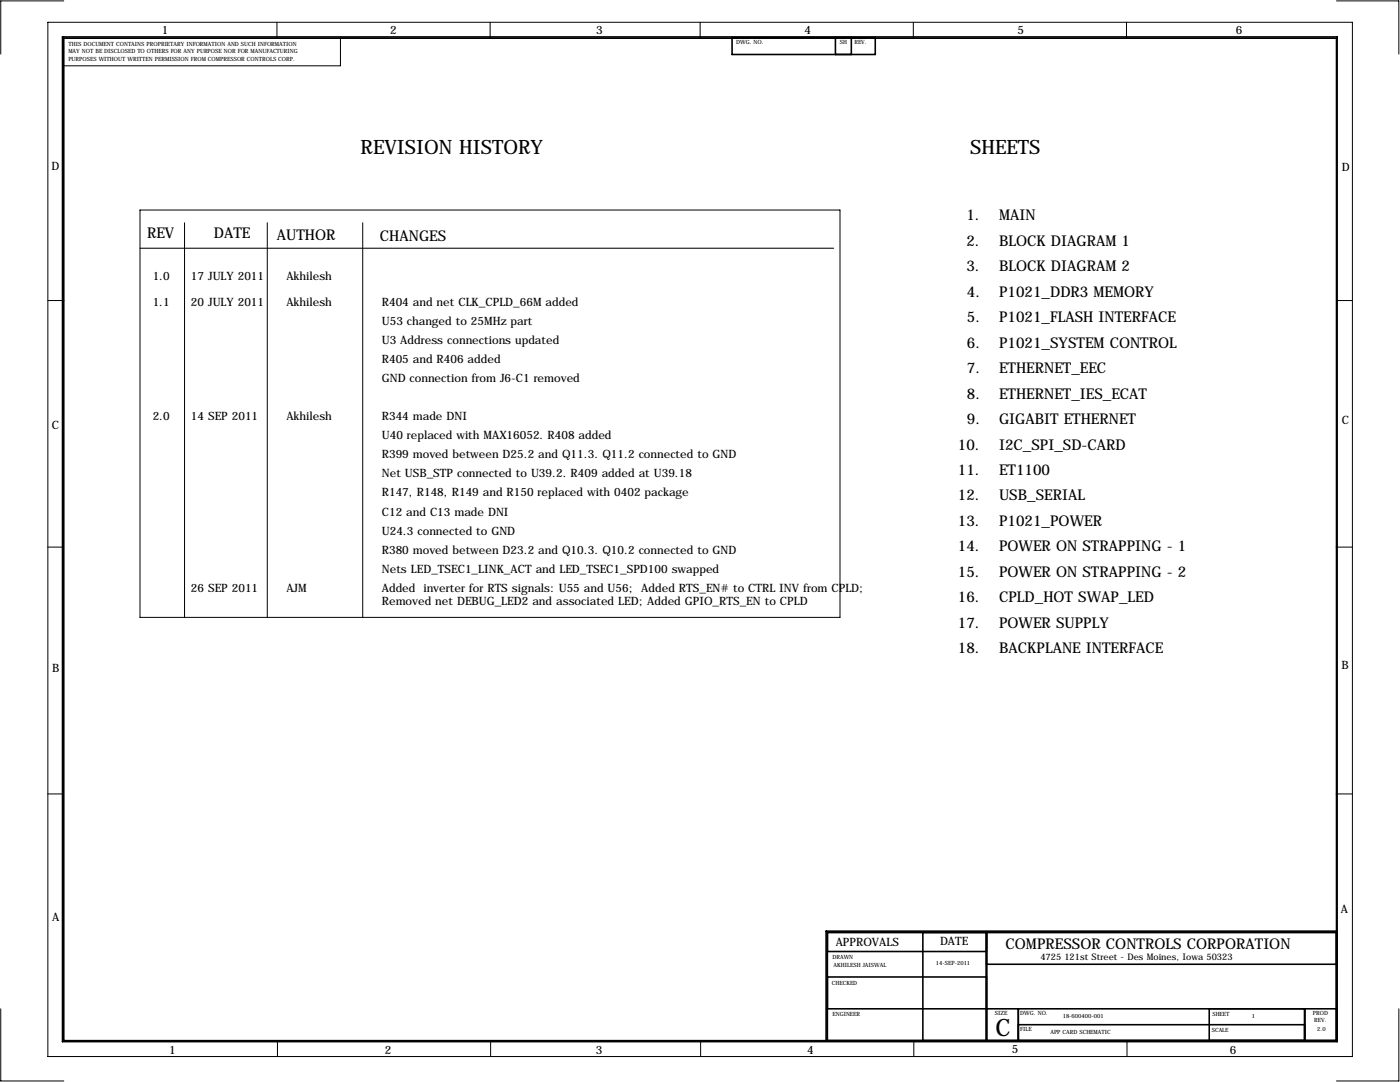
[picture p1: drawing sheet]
<svg xmlns="http://www.w3.org/2000/svg" width="559mm" height="432mm" viewBox="0 0 559 432" stroke-linecap="round" stroke-linejoin="round" font-family="sans-serif">
<defs><g id="words">
<text font-size="9.6" x="397.3" y="413.5">C</text>
<g font-size="7.9">
<text x="143.9" y="61.4">REVISION HISTORY</text>
<text x="387.3" y="61.4">SHEETS</text>
</g>
<g font-size="5.9">
<text x="385.7" y="88">1.</text>
<text x="398.8" y="88">MAIN</text>
<text x="58.7" y="95">REV</text>
<text x="85.3" y="95">DATE</text>
<text x="110.5" y="95.8">AUTHOR</text>
<text x="151.6" y="96">CHANGES</text>
<text x="385.7" y="98.1">2.</text>
<text x="398.8" y="98.1">BLOCK DIAGRAM 1</text>
<text x="385.7" y="108.3">3.</text>
<text x="398.8" y="108.3">BLOCK DIAGRAM 2</text>
<text x="385.9" y="118.5">4.</text>
<text x="398.8" y="118.5">P1021_DDR3 MEMORY</text>
<text x="385.9" y="128.6">5.</text>
<text x="398.8" y="128.6">P1021_FLASH INTERFACE</text>
<text x="385.9" y="138.8">6.</text>
<text x="398.8" y="138.8">P1021_SYSTEM CONTROL</text>
<text x="385.9" y="148.9">7.</text>
<text x="398.8" y="148.9">ETHERNET_EEC</text>
<text x="385.9" y="159.1">8.</text>
<text x="398.8" y="159.1">ETHERNET_IES_ECAT</text>
<text x="385.9" y="169.3">9.</text>
<text x="398.8" y="169.3">GIGABIT ETHERNET</text>
<text x="382.3" y="179.4">10.</text>
<text x="398.8" y="179.4">I2C_SPI_SD-CARD</text>
<text x="382.3" y="189.6">11.</text>
<text x="398.8" y="189.6">ET1100</text>
<text x="382.3" y="199.7">12.</text>
<text x="398.8" y="199.7">USB_SERIAL</text>
<text x="382.3" y="209.9">13.</text>
<text x="398.8" y="209.9">P1021_POWER</text>
<text x="382.3" y="220.1">14.</text>
<text x="398.8" y="220.1">POWER ON STRAPPING - 1</text>
<text x="382.3" y="230.2">15.</text>
<text x="398.8" y="230.2">POWER ON STRAPPING - 2</text>
<text x="382.3" y="240.4">16.</text>
<text x="398.8" y="240.4">CPLD_HOT SWAP_LED</text>
<text x="382.3" y="250.5">17.</text>
<text x="398.8" y="250.5">POWER SUPPLY</text>
<text x="382.3" y="260.7">18.</text>
<text x="398.8" y="260.7">BACKPLANE INTERFACE</text>
<text x="401.4" y="378.6">COMPRESSOR CONTROLS CORPORATION</text>
</g>
<g font-size="4.6">
<text x="64.6" y="13.7">1</text>
<text x="155.8" y="13.7">2</text>
<text x="238" y="13.7">3</text>
<text x="321.1" y="13.7">4</text>
<text x="406.1" y="13.5">5</text>
<text x="493.3" y="13.5">6</text>
<text x="20.6" y="67.9">D</text>
<text x="535.6" y="68.1">D</text>
<text x="61" y="111.8">1.0</text>
<text x="76.2" y="111.8">17 JULY 2011</text>
<text x="114.3" y="111.8">Akhilesh</text>
<text x="61" y="121.9">1.1</text>
<text x="76.2" y="121.9">20 JULY 2011</text>
<text x="114.3" y="121.9">Akhilesh</text>
<text x="152.4" y="121.9">R404 and net CLK_CPLD_66M added</text>
<text x="152.4" y="129.5">U53 changed to 25MHz part</text>
<text x="152.4" y="137.2">U3 Address connections updated</text>
<text x="152.4" y="144.8">R405 and R406 added</text>
<text x="152.4" y="152.4">GND connection from J6-C1 removed</text>
<text x="61" y="167.6">2.0</text>
<text x="76.2" y="167.6">14 SEP 2011</text>
<text x="114.3" y="167.6">Akhilesh</text>
<text x="152.4" y="167.6">R344 made DNI</text>
<text x="20.7" y="171.1">C</text>
<text x="535.5" y="169.2">C</text>
<text x="152.4" y="175.3">U40 replaced with MAX16052. R408 added</text>
<text x="152.4" y="182.9">R399 moved between D25.2 and Q11.3. Q11.2 connected to GND</text>
<text x="152.4" y="190.5">Net USB_STP connected to U39.2. R409 added at U39.18</text>
<text x="152.4" y="198.1">R147, R148, R149 and R150 replaced with 0402 package</text>
<text x="152.4" y="205.7">C12 and C13 made DNI</text>
<text x="152.4" y="213.4">U24.3 connected to GND</text>
<text x="152.4" y="221">R380 moved between D23.2 and Q10.3. Q10.2 connected to GND</text>
<text x="152.4" y="228.6">Nets LED_TSEC1_LINK_ACT and LED_TSEC1_SPD100 swapped</text>
<text x="76.2" y="236.2">26 SEP 2011</text>
<text x="114.3" y="236.2">AJM</text>
<text x="152.4" y="236.2">Added inverter for RTS signals: U55 and U56; Added RTS_EN# to CTRL INV from CPLD;</text>
<text x="152.4" y="241.3">Removed net DEBUG_LED2 and associated LED; Added GPIO_RTS_EN to CPLD</text>
<text x="20.8" y="268.1">B</text>
<text x="535.4" y="267.2">B</text>
<text x="535.2" y="364.5">A</text>
<text x="20.8" y="367.5">A</text>
<text x="333.6" y="377.4">APPROVALS</text>
<text x="375.2" y="377.2">DATE</text>
<text x="67.5" y="420.6">1</text>
<text x="153.6" y="420.6">2</text>
<text x="237.8" y="420.6">3</text>
<text x="322.2" y="420.5">4</text>
<text x="403.9" y="420.4">5</text>
<text x="490.9" y="420.6">6</text>
</g>
<text font-size="3.6" x="415.3" y="383">4725 121st Street - Des Moines, Iowa 50323</text>
<g font-size="2.3">
<text x="293.8" y="17.6">DWG. NO.</text>
<text x="335.2" y="17.7">SH</text>
<text x="341" y="17.7">REV.</text>
<text x="27.3" y="21.1">MAY NOT BE DISCLOSED TO OTHERS FOR ANY PURPOSE NOR FOR MANUFACTURING</text>
<text x="27.4" y="18.3">THIS DOCUMENT CONTAINS PROPRIETARY INFORMATION AND SUCH INFORMATION</text>
<text x="27.3" y="24.2">PURPOSES WITHOUT WRITTEN PERMISSION FROM COMPRESSOR CONTROLS CORP.</text>
<text x="332.3" y="382.8">DRAWN</text>
<text x="332.7" y="386.1">AKHILESH JAISWAL</text>
<text x="373.6" y="385.3">14-SEP-2011</text>
<text x="332" y="392.9">CHECKED</text>
<text x="332.3" y="405.4">ENGINEER</text>
<text x="397.1" y="405.1">SIZE</text>
<text x="407.2" y="405.1">DWG. NO.</text>
<text x="424.2" y="406.4">18-600400-001</text>
<text x="483.9" y="405.4">SHEET</text>
<text x="499.7" y="406.3">1</text>
<text x="524.1" y="405.1">PROD</text>
<text x="524.6" y="407.7">REV.</text>
<text x="407.2" y="411.5">FILE</text>
<text x="419.3" y="412.8">APP CARD SCHEMATIC</text>
<text x="483.7" y="411.7">SCALE</text>
<text x="525.8" y="411.5">2.0</text>
</g>
</g></defs>
<g fill="none" stroke="#000" stroke-width=".4">
<path d="M19.1 8.9h520.7v412.7h-520.7zM25.5 .4h-25.2v21.2M110.5 8.9v6.3M143.1 15.2h-7.2v11.1h-110.9M195.6 8.9v6.3M279.5 8.9v6.3M364.5 8.9v6.3M449.6 8.9v6.3M533.5 .4h24.8v21.2M55.9 99.1h276.8M55.9 83.8h279.4v162.6h-279.4zM73.7 88.9v157.5"/>
<path d="M106.7 88.9v157.5M144.8 88.9v157.5M19.2 119.9h6.4M533.4 119.9h6.4M19 218.3h6.5M533.3 218.3h6.4M19 316.8h6.5M533.3 316.8h6.4M.3 402.6v28.8h25.2M110.7 415.3v6.3M195.8 415.3v6.3M279.7 415.3v6.3"/>
<path d="M364.7 415.3v6.3M449.8 415.3v6.3M558.3 402.6v28.8h-24.8"/>
</g>
<g fill="none" stroke="#000" stroke-width=".63">
<path d="M24.9 14.7h508.8v401h-508.8zM25.5 15.2h508v400.1h-508zM292.2 15h57.2v6.7h-57.2zM333.5 21.7v-6.7h6.3v6.7M330.3 379.7h63.5M368.4 372.1v43.2M393.8 372.1v43.2M533.5 372.1h-203.2v43.2M533.5 371.6h-203.8v43.7M330.3 389.9h63.5M393.8 384.8h139.7M330.3 402.6h203.2"/>
<path d="M406.5 402.6v12.7M406.5 408.9h114.3M482.7 402.6v12.7M520.8 402.6v12.7"/>
</g>
<use href="#words"/>
</svg>
